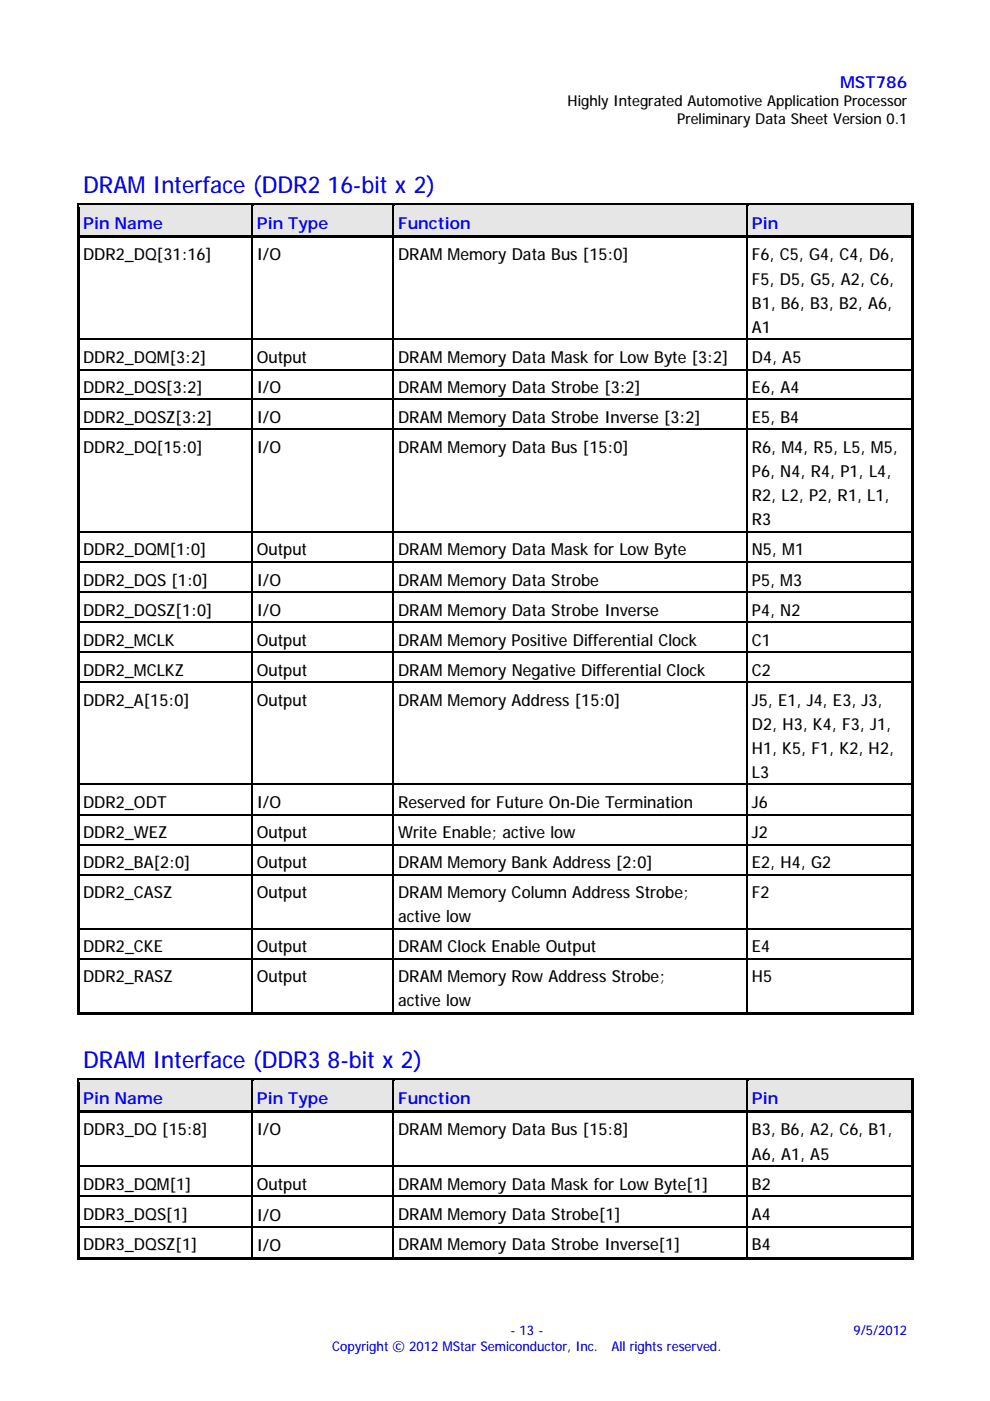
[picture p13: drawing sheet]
<svg xmlns="http://www.w3.org/2000/svg" width="210mm" height="297mm" viewBox="0 0 210 297" stroke-linecap="round" stroke-linejoin="round" font-family="sans-serif">
<defs><g id="words">
<g font-size="5" fill="#00f">
<text x="17.6" y="40.9">DRAM Interface (DDR2</text>
<text x="69.5" y="40.9">16-bit x 2)</text>
<text x="17.6" y="226.4">DRAM Interface (DDR3</text>
<text x="69.5" y="226.4">8-bit x 2)</text>
</g>
<g font-size="3.5" fill="#00f">
<text x="178.1" y="18.6">MST786</text>
<text x="17.6" y="48.6">Pin Name</text>
<text x="54.4" y="48.6">Pin Type</text>
<text x="84.4" y="48.6">Function</text>
<text x="159.4" y="48.6">Pin</text>
<text x="17.6" y="234.1">Pin Name</text>
<text x="54.4" y="234.1">Pin Type</text>
<text x="84.4" y="234.1">Function</text>
<text x="159.4" y="234.1">Pin</text>
</g>
<g font-size="3.5">
<text x="17.6" y="55.2">DDR2_DQ[31:16]</text>
<text x="54.4" y="55.2">I/O</text>
<text x="84.4" y="55.2">DRAM Memory Data Bus [15:0]</text>
<text x="159.4" y="55.2">F6, C5, G4, C4, D6,</text>
<text x="159.4" y="60.4">F5, D5, G5, A2, C6,</text>
<text x="159.4" y="65.5">B1, B6, B3, B2, A6,</text>
<text x="159.4" y="70.6">A1</text>
<text x="17.6" y="76.9">DDR2_DQM[3:2]</text>
<text x="54.4" y="76.9">Output</text>
<text x="84.4" y="76.9">DRAM Memory Data Mask for Low Byte [3:2]</text>
<text x="159.4" y="76.9">D4, A5</text>
<text x="17.6" y="83.3">DDR2_DQS[3:2]</text>
<text x="54.4" y="83.3">I/O</text>
<text x="84.4" y="83.3">DRAM Memory Data Strobe [3:2]</text>
<text x="159.4" y="83.3">E6, A4</text>
<text x="17.6" y="89.7">DDR2_DQSZ[3:2]</text>
<text x="54.4" y="89.7">I/O</text>
<text x="84.4" y="89.7">DRAM Memory Data Strobe Inverse [3:2]</text>
<text x="159.4" y="89.7">E5, B4</text>
<text x="17.6" y="96">DDR2_DQ[15:0]</text>
<text x="54.4" y="96">I/O</text>
<text x="84.4" y="96">DRAM Memory Data Bus [15:0]</text>
<text x="159.4" y="96">R6, M4, R5, L5, M5,</text>
<text x="159.4" y="101.2">P6, N4, R4, P1, L4,</text>
<text x="159.4" y="106.3">R2, L2, P2, R1, L1,</text>
<text x="159.4" y="111.4">R3</text>
<text x="17.6" y="117.8">DDR2_DQM[1:0]</text>
<text x="54.4" y="117.8">Output</text>
<text x="84.4" y="117.8">DRAM Memory Data Mask for Low Byte</text>
<text x="159.4" y="117.8">N5, M1</text>
<text x="17.6" y="124.1">DDR2_DQS [1:0]</text>
<text x="54.4" y="124.1">I/O</text>
<text x="84.4" y="124.1">DRAM Memory Data Strobe</text>
<text x="159.4" y="124.1">P5, M3</text>
<text x="17.6" y="130.5">DDR2_DQSZ[1:0]</text>
<text x="54.4" y="130.5">I/O</text>
<text x="84.4" y="130.5">DRAM Memory Data Strobe Inverse</text>
<text x="159.4" y="130.5">P4, N2</text>
<text x="17.6" y="136.9">DDR2_MCLK</text>
<text x="54.4" y="136.9">Output</text>
<text x="84.4" y="136.9">DRAM Memory Positive Differential Clock</text>
<text x="159.4" y="136.9">C1</text>
<text x="17.6" y="143.2">DDR2_MCLKZ</text>
<text x="54.4" y="143.2">Output</text>
<text x="84.4" y="143.2">DRAM Memory Negative Differential Clock</text>
<text x="159.4" y="143.2">C2</text>
<text x="17.6" y="149.6">DDR2_A[15:0]</text>
<text x="54.4" y="149.6">Output</text>
<text x="84.4" y="149.6">DRAM Memory Address [15:0]</text>
<text x="159.4" y="149.6">J5, E1, J4, E3, J3,</text>
<text x="159.4" y="154.7">D2, H3, K4, F3, J1,</text>
<text x="159.4" y="159.8">H1, K5, F1, K2, H2,</text>
<text x="159.4" y="165">L3</text>
<text x="17.6" y="171.3">DDR2_ODT</text>
<text x="54.4" y="171.3">I/O</text>
<text x="84.4" y="171.3">Reserved for Future On-Die Termination</text>
<text x="159.4" y="171.3">J6</text>
<text x="17.6" y="177.7">DDR2_WEZ</text>
<text x="54.4" y="177.7">Output</text>
<text x="84.4" y="177.7">Write Enable; active low</text>
<text x="159.4" y="177.7">J2</text>
<text x="17.6" y="184.1">DDR2_BA[2:0]</text>
<text x="54.4" y="184.1">Output</text>
<text x="84.4" y="184.1">DRAM Memory Bank Address [2:0]</text>
<text x="159.4" y="184.1">E2, H4, G2</text>
<text x="17.6" y="190.4">DDR2_CASZ</text>
<text x="54.4" y="190.4">Output</text>
<text x="84.4" y="190.4">DRAM Memory Column Address Strobe;</text>
<text x="159.4" y="190.4">F2</text>
<text x="84.4" y="195.5">active low</text>
<text x="17.6" y="201.9">DDR2_CKE</text>
<text x="54.4" y="201.9">Output</text>
<text x="84.4" y="201.9">DRAM Clock Enable Output</text>
<text x="159.4" y="201.9">E4</text>
<text x="17.6" y="208.3">DDR2_RASZ</text>
<text x="54.4" y="208.3">Output</text>
<text x="84.4" y="208.3">DRAM Memory Row Address Strobe;</text>
<text x="159.4" y="208.3">H5</text>
<text x="84.4" y="213.4">active low</text>
<text x="17.6" y="240.7">DDR3_DQ [15:8]</text>
<text x="54.4" y="240.7">I/O</text>
<text x="84.4" y="240.7">DRAM Memory Data Bus [15:8]</text>
<text x="159.4" y="240.7">B3, B6, A2, C6, B1,</text>
<text x="159.4" y="245.9">A6, A1, A5</text>
<text x="17.6" y="252.2">DDR3_DQM[1]</text>
<text x="54.4" y="252.2">Output</text>
<text x="84.4" y="252.2">DRAM Memory Data Mask for Low Byte[1]</text>
<text x="159.4" y="252.2">B2</text>
<text x="17.6" y="258.6">DDR3_DQS[1]</text>
<text x="54.4" y="258.8">I/O</text>
<text x="84.4" y="258.6">DRAM Memory Data Strobe[1]</text>
<text x="159.4" y="258.6">A4</text>
<text x="17.6" y="265.1">DDR3_DQSZ[1]</text>
<text x="54.4" y="265.3">I/O</text>
<text x="84.4" y="265.1">DRAM Memory Data Strobe Inverse[1]</text>
<text x="159.4" y="265.1">B4</text>
</g>
<g font-size="3.2">
<text x="120.4" y="22.5">Highly Integrated Automotive Application Processor</text>
<text x="143.6" y="26.3">Preliminary Data Sheet Version 0.1</text>
</g>
<g font-size="2.8" fill="#00f">
<text x="70.4" y="286.4">Copyright © 2012 MStar Semiconductor, Inc.</text>
<text x="108.2" y="283">- 13 -</text>
<text x="129.7" y="286.4">All rights reserved.</text>
<text x="180.9" y="283">9/5/2012</text>
</g>
</g></defs>
<g fill="#e6e6e6">
<path d="M16.8 43.5h36.5v6.4h-36.5z"/>
<path d="M17.6 44.1h34.8v5.2h-34.8z"/>
<path d="M53.6 43.5h29.7v6.4h-29.7z"/>
<path d="M54.4 44.1h28v5.2h-28z"/>
<path d="M83.5 43.5h74.8v6.4h-74.8z"/>
<path d="M84.4 44.1h73v5.2h-73z"/>
<path d="M158.5 43.5h34.7v6.4h-34.7z"/>
<path d="M159.4 44.1h33v5.2h-33z"/>
</g>
<path d="M16.3 43h.5v1.1h-.5zM16.3 43h.5v.5h-.5zM16.8 43h36.5v.5h-36.5z" fill="#000"/>
<g fill="#e6e6e6">
<path d="M16.8 43.5h36.5v.6h-36.5z"/>
<path d="M53.6 43.5h.2v.6h-.2z"/>
</g>
<path d="M53.3 43.5h.3v.6h-.3zM53.3 43h.5v.5h-.5zM53.8 43h29.5v.5h-29.5z" fill="#000"/>
<g fill="#e6e6e6">
<path d="M53.8 43.5h29.5v.6h-29.5z"/>
<path d="M83.5 43.5h.3v.6h-.3z"/>
</g>
<path d="M83.3 43.5h.2v.6h-.2zM83.3 43h.5v.5h-.5zM83.8 43h74.5v.5h-74.5z" fill="#000"/>
<g fill="#e6e6e6">
<path d="M83.8 43.5h74.5v.6h-74.5z"/>
<path d="M158.5 43.5h.3v.6h-.3z"/>
</g>
<path d="M158.3 43.5h.2v.6h-.2zM158.3 43h.5v.5h-.5zM158.8 43h34.4v.5h-34.4z" fill="#000"/>
<path d="M158.8 43.5h34.4v.6h-34.4z" fill="#e6e6e6"/>
<g fill="#000">
<path d="M16.3 44.1h.5v5.8h-.5zM16.3 49.9h.5v1h-.5zM16.8 49.9h36.5v.5h-36.5zM53.3 50.4h.3v.5h-.3zM53.3 49.9h.5v.5h-.5zM53.8 49.9h29.5v.5h-29.5zM83.3 50.4h.2v.5h-.2zM83.3 49.9h.5v.5h-.5zM83.8 49.9h74.5v.5h-74.5zM158.3 50.4h.2v.5h-.2zM158.3 49.9h.5v.5h-.5zM158.8 49.9h34.4v.5h-34.4z"/>
<path d="M193.2 43h.5v1.1h-.5zM193.2 43h.5v.5h-.5zM193.2 44.1h.5v5.8h-.5zM193.2 49.9h.5v1h-.5zM16.3 50.9h.5v20.9h-.5zM16.3 71.8h.5v.8h-.5zM16.3 72.6h.5v5.6h-.5zM16.3 78.2h.5v.8h-.5zM53.3 71.8h.3v.8h-.3zM53.3 78.2h.3v.8h-.3zM83.3 71.8h.2v.8h-.2zM83.3 78.2h.2v.8h-.2z"/>
<path d="M158.3 71.8h.2v.8h-.2zM158.3 78.2h.2v.8h-.2zM193.2 50.9h.5v20.9h-.5zM193.2 71.8h.5v.8h-.5zM193.2 72.6h.5v5.6h-.5zM193.2 78.2h.5v.8h-.5zM16.3 79h.5v5.6h-.5zM16.3 84.6h.5v.7h-.5zM16.3 85.3h.5v5.6h-.5zM16.3 90.9h.5v.8h-.5zM53.3 84.6h.3v.7h-.3zM53.3 90.9h.3v.8h-.3z"/>
<path d="M83.3 84.6h.2v.7h-.2zM83.3 90.9h.2v.8h-.2zM158.3 84.6h.2v.7h-.2zM158.3 90.9h.2v.8h-.2zM193.2 79h.5v5.6h-.5zM193.2 84.6h.5v.7h-.5zM193.2 85.3h.5v5.6h-.5zM193.2 90.9h.5v.8h-.5zM16.3 91.7h.5v20.9h-.5zM16.3 112.6h.5v.8h-.5zM16.3 113.4h.5v5.6h-.5zM16.3 119h.5v.8h-.5z"/>
<path d="M53.3 112.6h.3v.8h-.3zM53.3 119h.3v.8h-.3zM83.3 112.6h.2v.8h-.2zM83.3 119h.2v.8h-.2zM158.3 112.6h.2v.8h-.2zM158.3 119h.2v.8h-.2zM193.2 91.7h.5v20.9h-.5zM193.2 112.6h.5v.8h-.5zM193.2 113.4h.5v5.6h-.5zM193.2 119h.5v.8h-.5zM16.3 119.8h.5v5.6h-.5zM16.3 125.4h.5v.7h-.5z"/>
<path d="M16.3 126.1h.5v5.7h-.5zM16.3 131.8h.5v.7h-.5zM16.3 132.5h.5v5.6h-.5zM16.3 138.1h.5v.8h-.5zM53.3 125.4h.3v.7h-.3zM53.3 131.8h.3v.7h-.3zM53.3 138.1h.3v.8h-.3zM83.3 125.4h.2v.7h-.2zM83.3 131.8h.2v.7h-.2zM83.3 138.1h.2v.8h-.2zM158.3 125.4h.2v.7h-.2zM158.3 131.8h.2v.7h-.2z"/>
<path d="M158.3 138.1h.2v.8h-.2zM193.2 119.8h.5v5.6h-.5zM193.2 125.4h.5v.7h-.5zM193.2 126.1h.5v5.7h-.5zM193.2 131.8h.5v.7h-.5zM193.2 132.5h.5v5.6h-.5zM193.2 138.1h.5v.8h-.5zM16.3 138.9h.5v5.6h-.5zM16.3 144.5h.5v.7h-.5zM53.3 144.5h.3v.7h-.3zM83.3 144.5h.2v.7h-.2zM158.3 144.5h.2v.7h-.2z"/>
<path d="M193.2 138.9h.5v5.6h-.5zM193.2 144.5h.5v.7h-.5zM16.3 145.2h.5v21h-.5zM16.3 166.2h.5v.7h-.5zM16.3 166.9h.5v5.7h-.5zM16.3 172.6h.5v.7h-.5zM16.3 173.3h.5v5.6h-.5zM16.3 178.9h.5v.8h-.5zM53.3 166.2h.3v.7h-.3zM53.3 172.6h.3v.7h-.3zM53.3 178.9h.3v.8h-.3zM83.3 166.2h.2v.7h-.2z"/>
<path d="M83.3 172.6h.2v.7h-.2zM83.3 178.9h.2v.8h-.2zM158.3 166.2h.2v.7h-.2zM158.3 172.6h.2v.7h-.2zM158.3 178.9h.2v.8h-.2zM193.2 145.2h.5v21h-.5zM193.2 166.2h.5v.7h-.5zM193.2 166.9h.5v5.7h-.5zM193.2 172.6h.5v.7h-.5zM193.2 173.3h.5v5.6h-.5zM193.2 178.9h.5v.8h-.5zM16.3 179.7h.5v5.6h-.5z"/>
<path d="M16.3 185.3h.5v.8h-.5zM16.3 186.1h.5v10.7h-.5zM16.3 196.8h.5v.8h-.5zM53.3 185.3h.3v.8h-.3zM53.3 196.8h.3v.8h-.3zM83.3 185.3h.2v.8h-.2zM83.3 196.8h.2v.8h-.2zM158.3 185.3h.2v.8h-.2zM158.3 196.8h.2v.8h-.2zM193.2 179.7h.5v5.6h-.5zM193.2 185.3h.5v.8h-.5zM193.2 186.1h.5v10.7h-.5z"/>
<path d="M193.2 196.8h.5v.8h-.5zM16.3 197.6h.5v5.5h-.5zM16.3 203.1h.5v.8h-.5zM16.3 203.9h.5v10.8h-.5zM16.3 214.7h.5v.5h-.5zM16.8 214.7h36.5v.5h-36.5zM53.3 203.1h.3v.8h-.3zM53.3 214.7h.5v.5h-.5zM53.8 214.7h29.5v.5h-29.5zM83.3 203.1h.2v.8h-.2zM83.3 214.7h.5v.5h-.5zM83.8 214.7h74.5v.5h-74.5z"/>
<path d="M158.3 203.1h.2v.8h-.2zM158.3 214.7h.5v.5h-.5zM158.8 214.7h34.4v.5h-34.4zM193.2 197.6h.5v5.5h-.5zM193.2 203.1h.5v.8h-.5zM193.2 203.9h.5v10.8h-.5zM193.2 214.7h.5v.5h-.5z"/>
</g>
<g fill="none" stroke="#000" stroke-width=".25">
<path d="M53.4 44.1v5.8M53.4 50.9v20.9M83.4 44.1v5.8M83.4 50.9v20.9M158.4 44.1v5.8M158.4 50.9v20.9M16.8 72h36.5M16.8 78.3h36.5M53.4 72.6v5.6M53.4 79v5.6M53.6 72h29.7M53.6 78.3h29.7"/>
<path d="M83.4 72.6v5.6M83.4 79v5.6M83.5 72h74.8M83.5 78.3h74.8M158.4 72.6v5.6M158.4 79v5.6M158.5 72h34.7M158.5 78.3h34.7M16.8 84.7h36.5M16.8 91h36.5M53.4 85.3v5.6M53.4 91.7v20.9"/>
<path d="M53.6 84.7h29.7M53.6 91h29.7M83.4 85.3v5.6M83.4 91.7v20.9M83.5 84.7h74.8M83.5 91h74.8M158.4 85.3v5.6M158.4 91.7v20.9M158.5 84.7h34.7M158.5 91h34.7M16.8 112.8h36.5M16.8 119.2h36.5"/>
<path d="M53.4 113.4v5.6M53.4 119.8v5.6M53.6 112.8h29.7M53.6 119.2h29.7M83.4 113.4v5.6M83.4 119.8v5.6M83.5 112.8h74.8M83.5 119.2h74.8M158.4 113.4v5.6M158.4 119.8v5.6M158.5 112.8h34.7M158.5 119.2h34.7"/>
<path d="M16.8 125.5h36.5M16.8 131.9h36.5M16.8 138.2h36.5M53.4 126.1v5.7M53.4 132.5v5.6M53.4 138.9v5.6M53.6 125.5h29.7M53.6 131.9h29.7M53.6 138.2h29.7M83.4 126.1v5.7M83.4 132.5v5.6M83.4 138.9v5.6"/>
<path d="M83.5 125.5h74.8M83.5 131.9h74.8M83.5 138.2h74.8M158.4 126.1v5.7M158.4 132.5v5.6M158.4 138.9v5.6M158.5 125.5h34.7M158.5 131.9h34.7M158.5 138.2h34.7M16.8 144.6h36.5M53.4 145.2v21M53.6 144.6h29.7"/>
<path d="M83.4 145.2v21M83.5 144.6h74.8M158.4 145.2v21M158.5 144.6h34.7M16.8 166.3h36.5M16.8 172.7h36.5M16.8 179.1h36.5M53.4 166.9v5.7M53.4 173.3v5.6M53.4 179.7v5.6M53.6 166.3h29.7M53.6 172.7h29.7"/>
<path d="M53.6 179.1h29.7M83.4 166.9v5.7M83.4 173.3v5.6M83.4 179.7v5.6M83.5 166.3h74.8M83.5 172.7h74.8M83.5 179.1h74.8M158.4 166.9v5.7M158.4 173.3v5.6M158.4 179.7v5.6M158.5 166.3h34.7M158.5 172.7h34.7"/>
<path d="M158.5 179.1h34.7M16.8 185.4h36.5M16.8 196.9h36.5M53.4 186.1v10.7M53.4 197.6v5.5M53.6 185.4h29.7M53.6 196.9h29.7M83.4 186.1v10.7M83.4 197.6v5.5M83.5 185.4h74.8M83.5 196.9h74.8M158.4 186.1v10.7"/>
<path d="M158.4 197.6v5.5M158.5 185.4h34.7M158.5 196.9h34.7M16.8 203.3h36.5M53.4 203.9v10.8M53.6 203.3h29.7M83.4 203.9v10.8M83.5 203.3h74.8M158.4 203.9v10.8M158.5 203.3h34.7"/>
</g>
<g fill="#e6e6e6">
<path d="M16.8 229.1h36.5v6.3h-36.5z"/>
<path d="M17.6 229.6h34.8v5.3h-34.8z"/>
<path d="M53.6 229.1h29.7v6.3h-29.7z"/>
<path d="M54.4 229.6h28v5.3h-28z"/>
<path d="M83.5 229.1h74.8v6.3h-74.8z"/>
<path d="M84.4 229.6h73v5.3h-73z"/>
<path d="M158.5 229.1h34.7v6.3h-34.7z"/>
<path d="M159.4 229.6h33v5.3h-33z"/>
</g>
<path d="M16.3 228.5h.5v1.1h-.5zM16.3 228.5h.5v.6h-.5zM16.8 228.5h36.5v.6h-36.5z" fill="#000"/>
<g fill="#e6e6e6">
<path d="M16.8 229.1h36.5v.5h-36.5z"/>
<path d="M53.6 229.1h.2v.5h-.2z"/>
</g>
<path d="M53.3 229.1h.3v.5h-.3zM53.3 228.5h.5v.6h-.5zM53.8 228.5h29.5v.6h-29.5z" fill="#000"/>
<g fill="#e6e6e6">
<path d="M53.8 229.1h29.5v.5h-29.5z"/>
<path d="M83.5 229.1h.3v.5h-.3z"/>
</g>
<path d="M83.3 229.1h.2v.5h-.2zM83.3 228.5h.5v.6h-.5zM83.8 228.5h74.5v.6h-74.5z" fill="#000"/>
<g fill="#e6e6e6">
<path d="M83.8 229.1h74.5v.5h-74.5z"/>
<path d="M158.5 229.1h.3v.5h-.3z"/>
</g>
<path d="M158.3 229.1h.2v.5h-.2zM158.3 228.5h.5v.6h-.5zM158.8 228.5h34.4v.6h-34.4z" fill="#000"/>
<path d="M158.8 229.1h34.4v.5h-34.4z" fill="#e6e6e6"/>
<g fill="#000">
<path d="M16.3 229.6h.5v5.8h-.5zM16.3 235.4h.5v1h-.5zM16.8 235.4h36.5v.5h-36.5zM53.3 235.9h.3v.5h-.3zM53.3 235.4h.5v.5h-.5zM53.8 235.4h29.5v.5h-29.5zM83.3 235.9h.2v.5h-.2zM83.3 235.4h.5v.5h-.5zM83.8 235.4h74.5v.5h-74.5zM158.3 235.9h.2v.5h-.2zM158.3 235.4h.5v.5h-.5zM158.8 235.4h34.4v.5h-34.4z"/>
<path d="M193.2 228.5h.5v1.1h-.5zM193.2 228.5h.5v.6h-.5zM193.2 229.6h.5v5.8h-.5zM193.2 235.4h.5v1h-.5zM16.3 236.4h.5v10.7h-.5zM16.3 247.1h.5v.7h-.5zM16.3 247.8h.5v5.7h-.5zM16.3 253.5h.5v.7h-.5zM16.3 254.2h.5v5.8h-.5zM53.3 247.1h.3v.7h-.3zM53.3 253.5h.3v.7h-.3zM83.3 247.1h.2v.7h-.2z"/>
<path d="M83.3 253.5h.2v.7h-.2zM158.3 247.1h.2v.7h-.2zM158.3 253.5h.2v.7h-.2zM193.2 236.4h.5v10.7h-.5zM193.2 247.1h.5v.7h-.5zM193.2 247.8h.5v5.7h-.5zM193.2 253.5h.5v.7h-.5zM193.2 254.2h.5v5.8h-.5zM16.3 260h.5v.8h-.5zM16.3 260.8h.5v5.8h-.5zM16.3 266.6h.5v.5h-.5zM16.8 266.6h36.5v.5h-36.5z"/>
<path d="M53.3 260h.3v.8h-.3zM53.3 266.6h.5v.5h-.5zM53.8 266.6h29.5v.5h-29.5zM83.3 260h.2v.8h-.2zM83.3 266.6h.5v.5h-.5zM83.8 266.6h74.5v.5h-74.5zM158.3 260h.2v.8h-.2zM158.3 266.6h.5v.5h-.5zM158.8 266.6h34.4v.5h-34.4zM193.2 260h.5v.8h-.5zM193.2 260.8h.5v5.8h-.5zM193.2 266.6h.5v.5h-.5z"/>
</g>
<g fill="none" stroke="#000" stroke-width=".25">
<path d="M53.4 229.6v5.8M53.4 236.4v10.7M83.4 229.6v5.8M83.4 236.4v10.7M158.4 229.6v5.8M158.4 236.4v10.7M16.8 247.2h36.5M16.8 253.6h36.5M53.4 247.8v5.7M53.4 254.2v5.8M53.6 247.2h29.7M53.6 253.6h29.7"/>
<path d="M83.4 247.8v5.7M83.4 254.2v5.8M83.5 247.2h74.8M83.5 253.6h74.8M158.4 247.8v5.7M158.4 254.2v5.8M158.5 247.2h34.7M158.5 253.6h34.7M16.8 260.1h36.5M53.4 260.8v5.8M53.6 260.1h29.7M83.4 260.8v5.8"/>
<path d="M83.5 260.1h74.8M158.4 260.8v5.8M158.5 260.1h34.7"/>
</g>
<use href="#words"/>
</svg>
